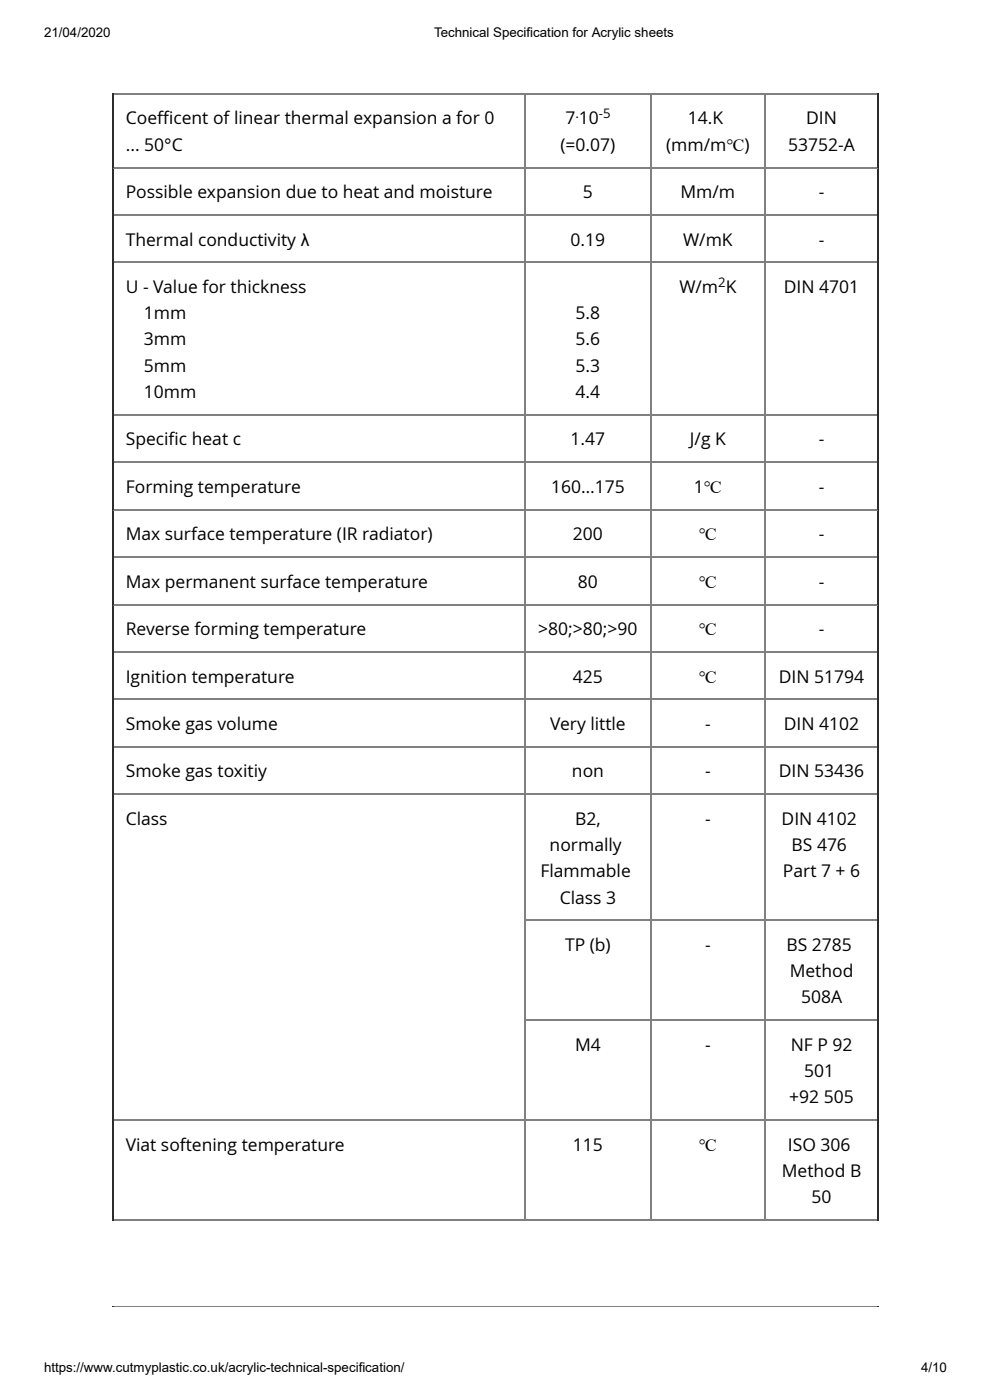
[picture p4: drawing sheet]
<svg xmlns="http://www.w3.org/2000/svg" width="210mm" height="297mm" viewBox="0 0 210 297" stroke-linecap="round" stroke-linejoin="round" font-family="sans-serif">
<defs><g id="words">
<g font-size="3.7">
<text x="26.6" y="26.4">Coef</text>
<text x="33.3" y="26.4">f</text>
<text x="33.3" y="26.4">icent of linear thermal expansion a for 0</text>
<text x="119.7" y="26.4">7</text>
<text x="122.6" y="26.4">10</text>
<text x="145.7" y="26.4">14.K</text>
<text x="170.7" y="26.4">DIN</text>
<text x="26.6" y="31.9">... 50°C</text>
<text x="118.7" y="31.9">(=0.07)</text>
<text x="141.1" y="31.9">(mm/m℃)</text>
<text x="166.9" y="31.9">53752-A</text>
<text x="26.6" y="42">Possible expansion due to heat and moisture</text>
<text x="123.5" y="42">5</text>
<text x="144.1" y="42">Mm/m</text>
<text x="173.4" y="42">-</text>
<text x="26.6" y="52">Thermal conductivity λ</text>
<text x="120.9" y="52">0.19</text>
<text x="144.7" y="52">W/mK</text>
<text x="173.4" y="52">-</text>
<text x="26.6" y="62.1">U - Value for thickness</text>
<text x="143.9" y="62.1">W/m K</text>
<text x="166" y="62.1">DIN 4701</text>
<text x="30.5" y="67.6">1mm</text>
<text x="121.9" y="67.6">5.8</text>
<text x="30.5" y="73.2">3mm</text>
<text x="121.9" y="73.2">5.6</text>
<text x="30.5" y="78.8">5mm</text>
<text x="121.9" y="78.8">5.3</text>
<text x="30.5" y="84.3">10mm</text>
<text x="121.9" y="84.3">4.4</text>
<text x="26.6" y="94.4">Specif</text>
<text x="35.7" y="94.4">ic heat c</text>
<text x="120.9" y="94.4">1.47</text>
<text x="146.1" y="94.4">J/g K</text>
<text x="173.4" y="94.4">-</text>
<text x="26.6" y="104.4">Forming temperature</text>
<text x="116.7" y="104.4">160…175</text>
<text x="147" y="104.4">1℃</text>
<text x="173.4" y="104.4">-</text>
<text x="26.6" y="114.5">Max surface temperature (IR radiator)</text>
<text x="121.4" y="114.5">200</text>
<text x="148" y="114.5">℃</text>
<text x="173.4" y="114.5">-</text>
<text x="26.6" y="124.5">Max permanent surface temperature</text>
<text x="122.4" y="124.5">80</text>
<text x="148" y="124.5">℃</text>
<text x="173.4" y="124.5">-</text>
<text x="26.6" y="134.6">Reverse forming temperature</text>
<text x="114" y="134.6">&gt;80;&gt;80;&gt;90</text>
<text x="148" y="134.6">℃</text>
<text x="173.4" y="134.6">-</text>
<text x="26.6" y="144.6">Ignition temperature</text>
<text x="121.4" y="144.6">425</text>
<text x="148" y="144.6">℃</text>
<text x="165" y="144.6">DIN 51794</text>
<text x="26.6" y="154.7">Smoke gas volume</text>
<text x="116.5" y="154.7">Very little</text>
<text x="149.3" y="154.7">-</text>
<text x="166" y="154.7">DIN 4102</text>
<text x="26.6" y="164.7">Smoke gas toxitiy</text>
<text x="121.1" y="164.7">non</text>
<text x="149.3" y="164.7">-</text>
<text x="165" y="164.7">DIN 53436</text>
<text x="26.6" y="174.8">Class</text>
<text x="121.8" y="174.8">B2,</text>
<text x="149.3" y="174.8">-</text>
<text x="165.5" y="174.8">DIN 4102</text>
<text x="114.5" y="185.9">Flammable</text>
<text x="116.4" y="180.4">normally</text>
<text x="165.8" y="185.9">Part 7 + 6</text>
<text x="167.7" y="180.4">BS 476</text>
<text x="118.6" y="191.5">Class 3</text>
<text x="119.7" y="201.5">TP (b)</text>
<text x="149.3" y="201.5">-</text>
<text x="166.6" y="201.5">BS 2785</text>
<text x="167.3" y="207.1">Method</text>
<text x="169.7" y="212.6">508A</text>
<text x="121.8" y="222.7">M4</text>
<text x="149.3" y="222.7">-</text>
<text x="167.5" y="222.7">NF P 92</text>
<text x="167.2" y="233.8">+92 505</text>
<text x="170.3" y="228.2">501</text>
<text x="26.6" y="243.9">Viat softening temperature</text>
<text x="121.4" y="243.9">115</text>
<text x="148" y="243.9">℃</text>
<text x="166.9" y="243.9">ISO 306</text>
<text x="165.6" y="249.4">Method B</text>
<text x="171.9" y="255">50</text>
</g>
<g font-size="2.8">
<text x="9.3" y="7.8">21/04/2020</text>
<text x="91.9" y="7.8">Technical Specification for Acrylic sheets</text>
<text x="121.9" y="25">.</text>
<text x="126.8" y="25">-5</text>
<text x="152.1" y="60.8">2</text>
<text x="9.3" y="290.7">https://www.cutmyplastic.co.uk/acrylic-technical-specification/</text>
<text x="195.1" y="290.7">4/10</text>
</g>
</g></defs>
<path d="M161.8 277h24.1" fill="none" stroke="#808080" stroke-width=".21"/>
<path d="M185.9 276.9l.3 .1z" fill="#2c2c2c"/>
<path d="M137.8 277h24.3" fill="none" stroke="#808080" stroke-width=".21"/>
<path d="M161.8 276.9l.3 .1z" fill="#808080"/>
<path d="M111 277h27" fill="none" stroke="#808080" stroke-width=".21"/>
<path d="M137.8 276.9l.2 .1z" fill="#808080"/>
<path d="M24 277h87.3" fill="none" stroke="#808080" stroke-width=".21"/>
<path d="M23.7 276.9l.3 .1z" fill="#2c2c2c"/>
<path d="M111 276.9l.3 .1z" fill="#808080"/>
<g fill="none" stroke="#808080" stroke-width=".26">
<path d="M24 19.9h161.9M111.2 19.8v238.9M137.9 19.8v238.9M162 19.8v238.9M24 35.5h161.9M24 55.6h161.9M24 45.6h161.9M24 97.9h161.9M24 87.9h161.9M24 118h161.9M24 108h161.9M24 138.2h161.9"/>
<path d="M24 128.1h161.9M24 158.3h161.9M24 148.2h161.9M24 168.3h161.9M111 195h74.9M111 216.2h74.9M24 237.4h161.9M24 258.5h161.9"/>
</g>
<path d="M23.9 19.8v238.9M186 19.8v238.9" fill="none" stroke="#2c2c2c" stroke-width=".26"/>
<use href="#words"/>
</svg>
